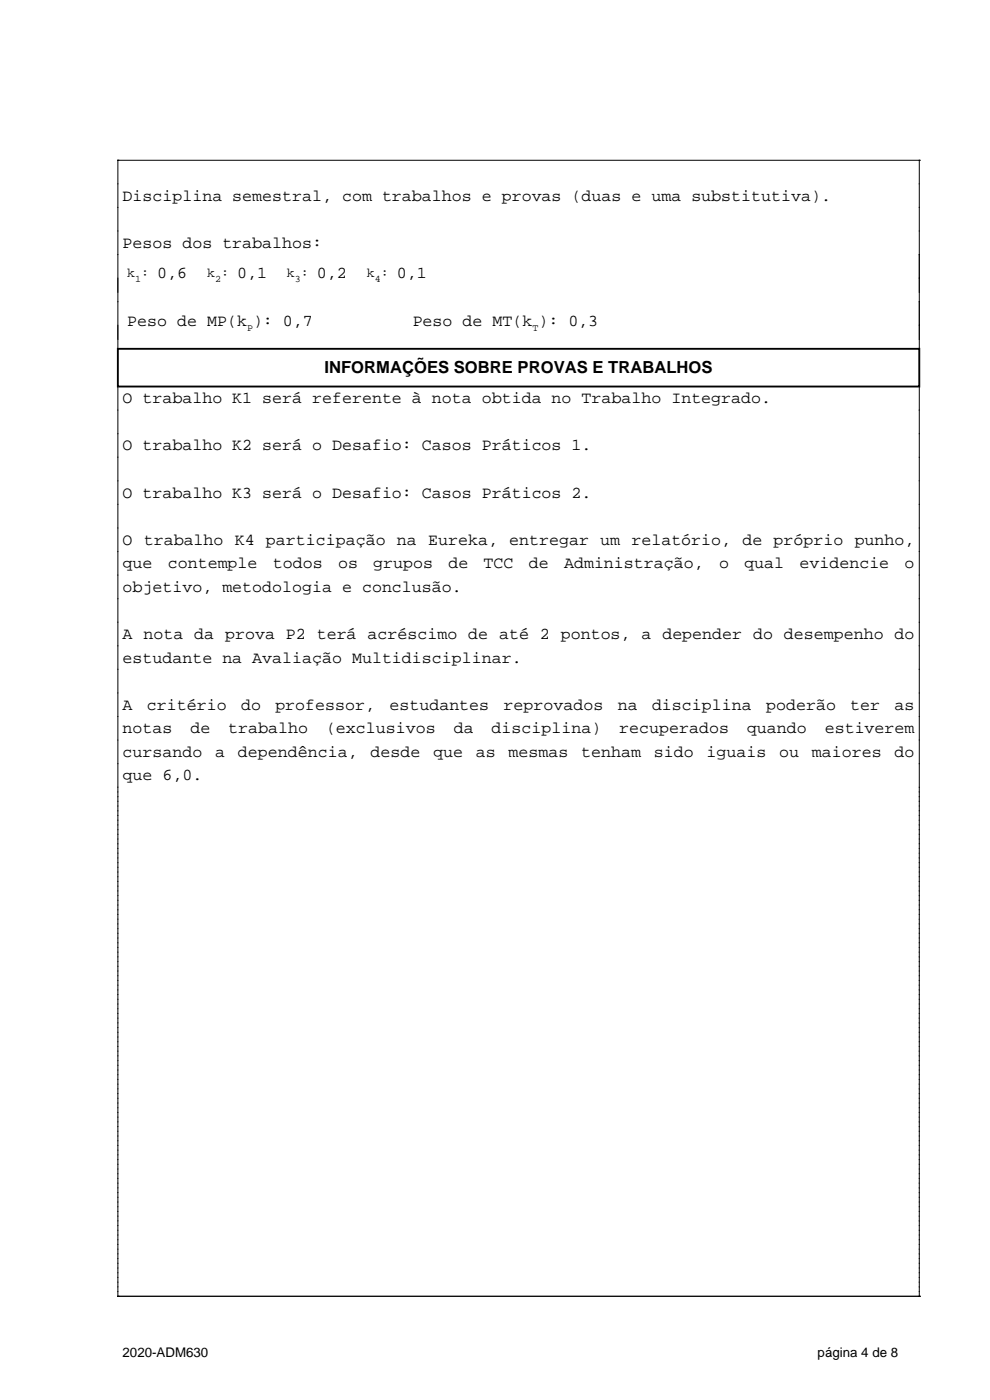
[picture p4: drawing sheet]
<svg xmlns="http://www.w3.org/2000/svg" width="210mm" height="297mm" viewBox="0 0 210 297" stroke-linecap="round" stroke-linejoin="round" font-family="sans-serif">
<defs><g id="words">
<g font-size="3.5">
<text x="26" y="42.6">Disciplina semestral, com trabalhos e provas (duas e uma substitutiva).</text>
<text x="26" y="52.6">Pesos dos trabalhos:</text>
<text x="33.4" y="59.1">0,6</text>
<text x="50.3" y="59.1">0,1</text>
<text x="67.2" y="59.1">0,2</text>
<text x="84.2" y="59.1">0,1</text>
<text x="27" y="69.1">Peso de MP(k ): 0,7</text>
<text x="87.5" y="69.1">Peso de MT(k ): 0,3</text>
<text x="68.8" y="79.1">INFORMAÇÕES SOBRE PROVAS E TRABALHOS</text>
<text x="26" y="85.6">O trabalho K1 será referente à nota obtida no Trabalho Integrado.</text>
<text x="26" y="95.6">O trabalho K2 será o Desafio: Casos Práticos 1.</text>
<text x="26" y="105.6">O trabalho K3 será o Desafio: Casos Práticos 2.</text>
<text x="26" y="115.6">O trabalho K4 participação na Eureka, entregar um relatório, de próprio punho,</text>
<text x="26" y="120.6">que</text>
<text x="26" y="125.6">objetivo, metodologia e conclusão.</text>
<text x="35.6" y="120.6">contemple</text>
<text x="57.9" y="120.6">todos</text>
<text x="71.7" y="120.6">os</text>
<text x="79.2" y="120.6">grupos</text>
<text x="95.1" y="120.6">de</text>
<text x="102.6" y="120.6">TCC</text>
<text x="112.2" y="120.6">de</text>
<text x="119.7" y="120.6">Administração,</text>
<text x="152.5" y="120.6">o</text>
<text x="157.9" y="120.6">qual</text>
<text x="169.6" y="120.6">evidencie</text>
<text x="191.9" y="120.6">o</text>
<text x="26" y="135.6">A nota da prova P2 terá acréscimo de até 2 pontos, a depender do desempenho do</text>
<text x="26" y="140.6">estudante na Avaliação Multidisciplinar.</text>
<text x="26" y="150.6">A</text>
<text x="26" y="155.6">notas</text>
<text x="31.2" y="150.6">critério</text>
<text x="40.4" y="155.6">de</text>
<text x="48.4" y="155.6">trabalho</text>
<text x="51.1" y="150.6">do</text>
<text x="58.4" y="150.6">professor,</text>
<text x="69.2" y="155.6">(exclusivos</text>
<text x="82.6" y="150.6">estudantes</text>
<text x="96.2" y="155.6">da</text>
<text x="104.3" y="155.6">disciplina)</text>
<text x="106.8" y="150.6">reprovados</text>
<text x="131" y="150.6">na</text>
<text x="131.4" y="155.6">recuperados</text>
<text x="138.3" y="150.6">disciplina</text>
<text x="158.4" y="155.6">quando</text>
<text x="162.5" y="150.6">poderão</text>
<text x="174.9" y="155.6">estiverem</text>
<text x="180.4" y="150.6">ter</text>
<text x="189.8" y="150.6">as</text>
<text x="26" y="160.6">cursando</text>
<text x="45.6" y="160.6">a</text>
<text x="50.5" y="160.6">dependência,</text>
<text x="78.6" y="160.6">desde</text>
<text x="91.9" y="160.6">que</text>
<text x="100.9" y="160.6">as</text>
<text x="107.9" y="160.6">mesmas</text>
<text x="123.3" y="160.6">tenham</text>
<text x="138.7" y="160.6">sido</text>
<text x="149.9" y="160.6">iguais</text>
<text x="165.3" y="160.6">ou</text>
<text x="172.2" y="160.6">maiores</text>
<text x="189.8" y="160.6">do</text>
<text x="26" y="165.6">que 6,0.</text>
</g>
<g font-size="2.8">
<text x="27" y="58.8">k :</text>
<text x="43.9" y="58.8">k :</text>
<text x="60.9" y="58.8">k :</text>
<text x="77.8" y="58.8">k :</text>
<text x="26" y="287.8">2020-ADM630</text>
<text x="173.4" y="287.8">página 4 de 8</text>
</g>
<g font-size="2.1">
<text x="28.7" y="59.9">1</text>
<text x="45.6" y="59.9">2</text>
<text x="62.6" y="59.9">3</text>
<text x="79.5" y="59.9">4</text>
<text x="52.4" y="70.1">P</text>
<text x="112.9" y="70.1">T</text>
</g>
</g></defs>
<path d="M25 34h.1M25 34h170M25 34v40M195 34h.1M195 34v40M25 82v193M195 82v193M25 275h.1M25 275h170M195 275h.1" fill="none" stroke="#000" stroke-width=".21"/>
<path d="M25 74h170v8h-170z" fill="none" stroke="#000" stroke-width=".4"/>
<use href="#words"/>
</svg>
